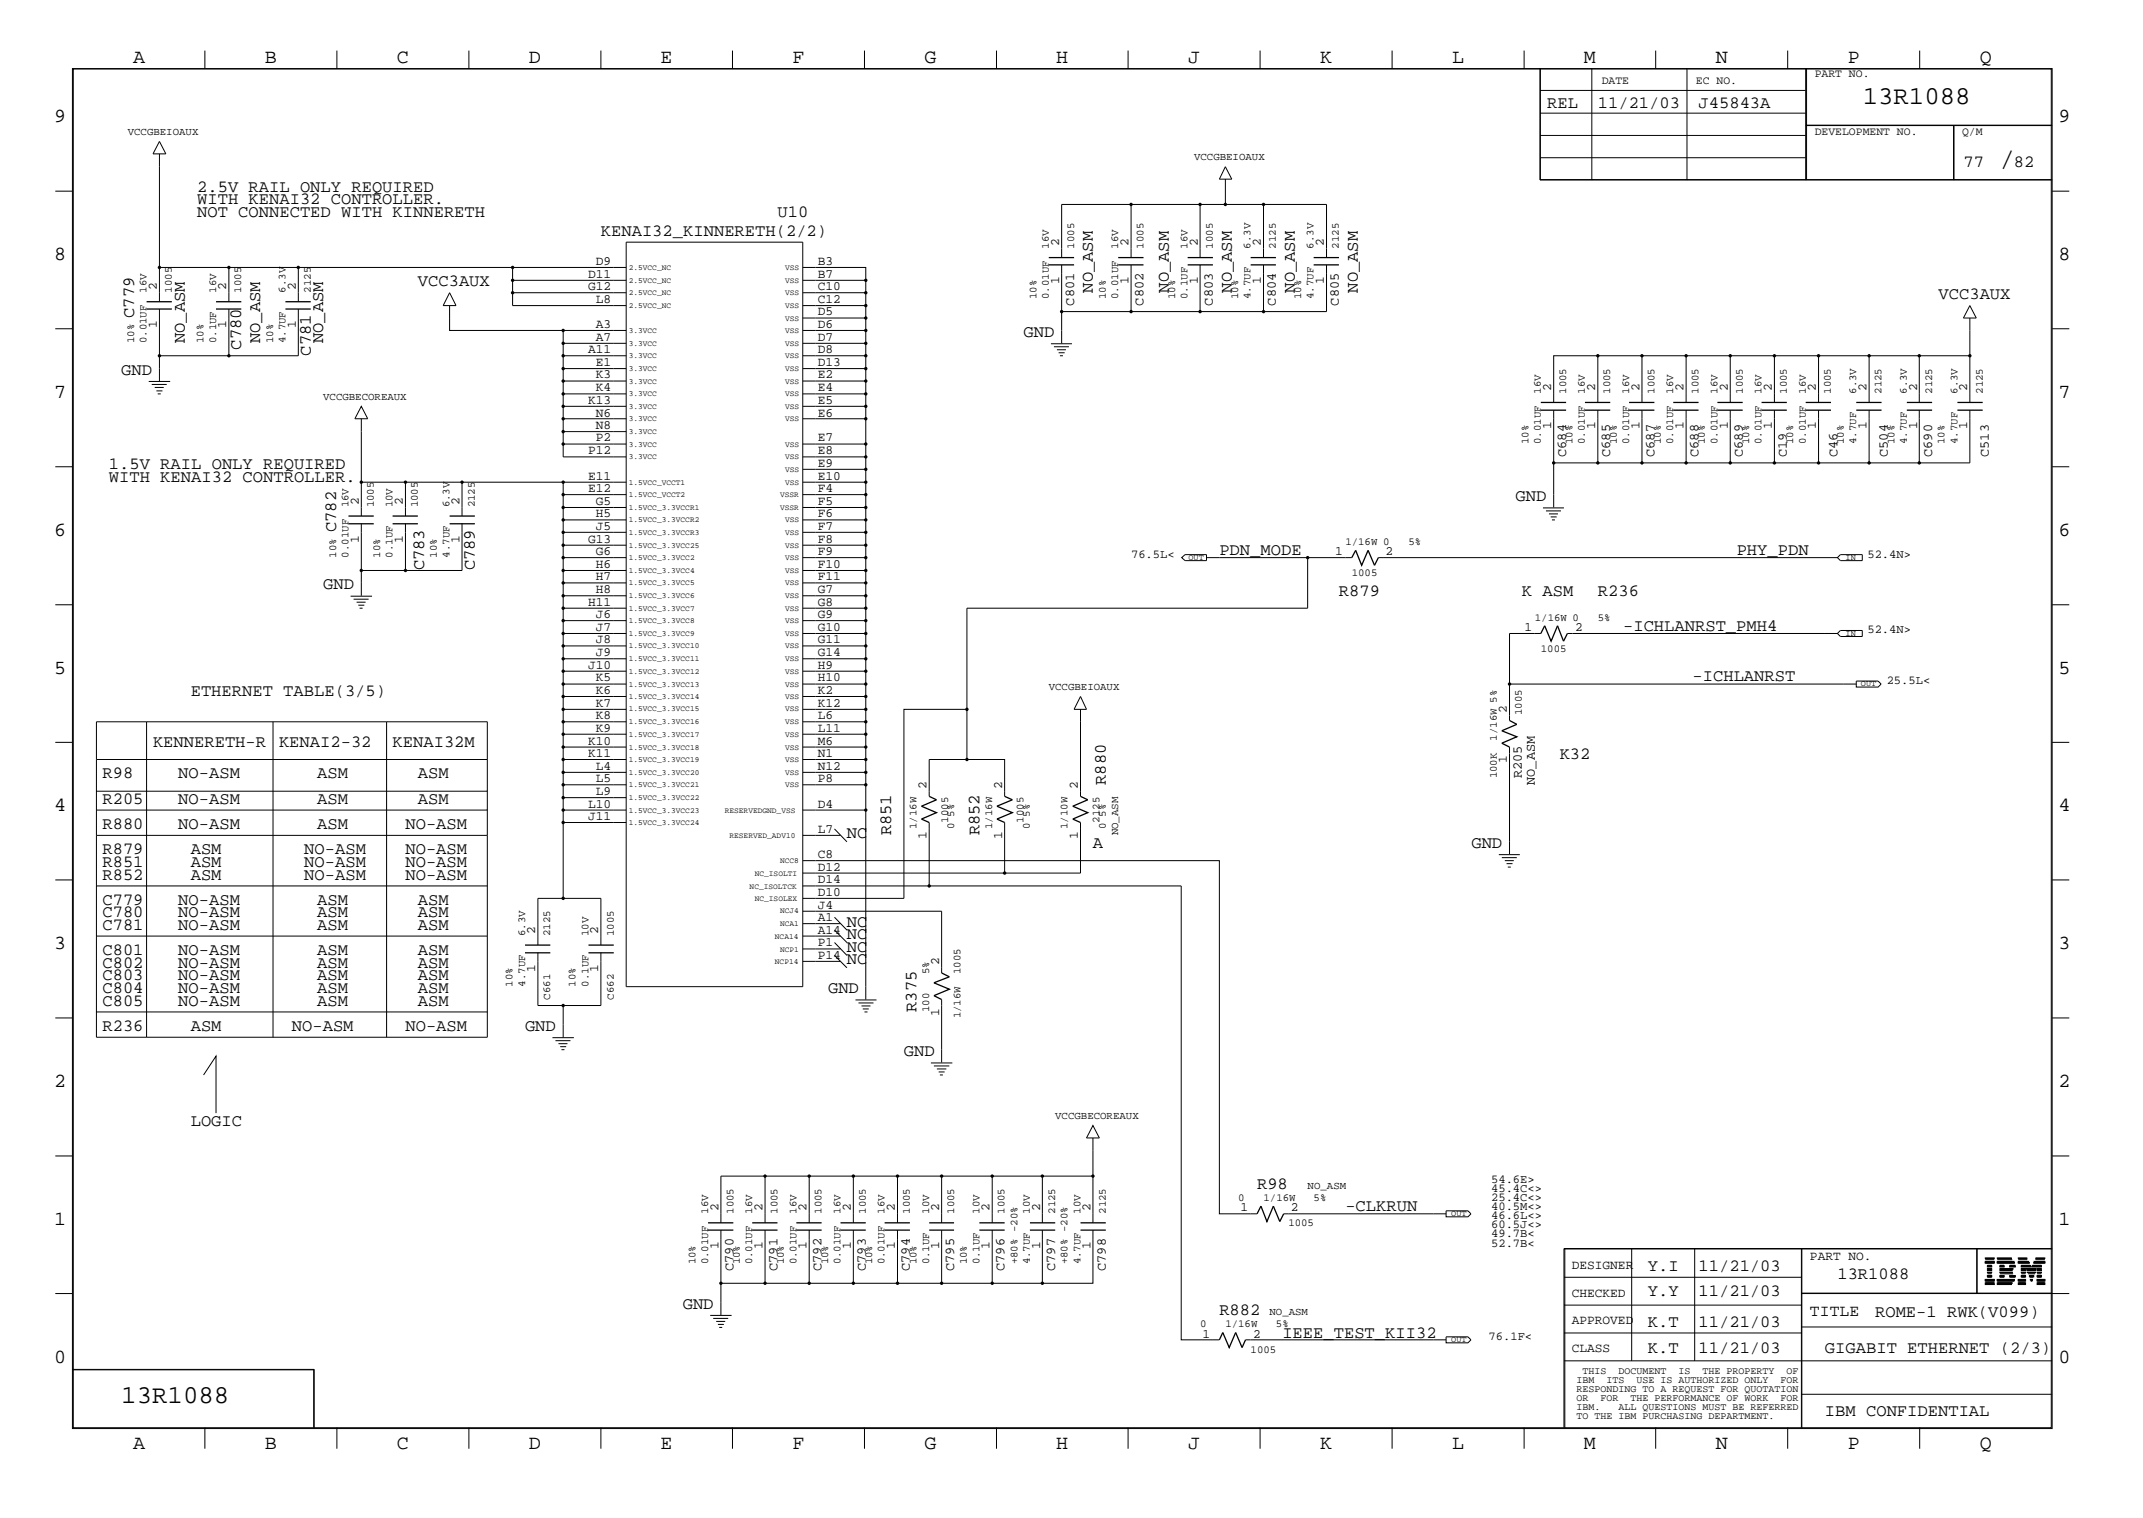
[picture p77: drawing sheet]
<svg xmlns="http://www.w3.org/2000/svg" width="423mm" height="300mm" viewBox="0 0 423 300" stroke-linecap="round" stroke-linejoin="round" font-family="sans-serif">
<defs><g id="words">
<text font-size="5.2" x="395" y="32.9">/</text>
<g font-size="5.1">
<text x="368" y="20.5">13R1088</text>
<text x="24" y="277.2">13R1088</text>
</g>
<g font-size="4">
<text x="26.3" y="12.5">A</text>
<text x="52.3" y="12.5">B</text>
<text x="78.4" y="12.5">C</text>
<text x="104.5" y="12.5">D</text>
<text x="130.5" y="12.5">E</text>
<text x="156.5" y="12.5">F</text>
<text x="182.6" y="12.5">G</text>
<text x="208.6" y="12.5">H</text>
<text x="234.7" y="12.5">J</text>
<text x="260.8" y="12.5">K</text>
<text x="286.9" y="12.5">L</text>
<text x="312.8" y="12.5">M</text>
<text x="338.9" y="12.5">N</text>
<text x="365" y="12.5">P</text>
<text x="391.1" y="12.5">Q</text>
<text x="10.7" y="24.1">9</text>
<text x="406.7" y="24.1">9</text>
<text x="10.7" y="51.4">8</text>
<text x="406.7" y="51.4">8</text>
<text x="10.7" y="78.6">7</text>
<text x="406.7" y="78.6">7</text>
<text x="10.7" y="105.8">6</text>
<text x="406.7" y="105.8">6</text>
<text x="10.7" y="133.1">5</text>
<text x="406.7" y="133.1">5</text>
<text x="10.7" y="160.2">4</text>
<text x="406.7" y="160.2">4</text>
<text x="10.7" y="187.5">3</text>
<text x="406.7" y="187.5">3</text>
<text x="10.7" y="214.6">2</text>
<text x="406.7" y="214.6">2</text>
<text x="10.7" y="241.9">1</text>
<text x="406.7" y="241.9">1</text>
<text x="10.7" y="269.2">0</text>
<text x="406.7" y="269.2">0</text>
<text x="26.3" y="286.2">A</text>
<text x="52.3" y="286.2">B</text>
<text x="78.4" y="286.2">C</text>
<text x="104.5" y="286.2">D</text>
<text x="130.5" y="286.2">E</text>
<text x="156.5" y="286.2">F</text>
<text x="182.6" y="286.2">G</text>
<text x="208.6" y="286.2">H</text>
<text x="234.7" y="286.2">J</text>
<text x="260.8" y="286.2">K</text>
<text x="286.9" y="286.2">L</text>
<text x="312.8" y="286.2">M</text>
<text x="338.9" y="286.2">N</text>
<text x="365" y="286.2">P</text>
<text x="391.1" y="286.2">Q</text>
</g>
<g font-size="3.4">
<text x="305.6" y="21.4">REL</text>
<text x="315.6" y="21.4">11/21/03</text>
<text x="335.5" y="21.4">J45843A</text>
<text x="387.9" y="32.9">77</text>
<text x="397.8" y="32.9">82</text>
<text x="38.9" y="40.4">WITH KENAI32 CONTROLLER.</text>
<text x="38.9" y="37.9">2.5V RAIL ONLY REQUIRED</text>
<text x="38.9" y="42.8">NOT CONNECTED WITH KINNERETH</text>
<text x="118.7" y="46.7">KENAI32_KINNERETH(2/2)</text>
<text x="153.6" y="42.8">U10</text>
<text x="82.5" y="56.6">VCC3AUX</text>
<text x="215.9" y="57.8" transform="rotate(-90 215.9 57.8)">NO_ASM</text>
<text x="230.9" y="57.8" transform="rotate(-90 230.9 57.8)">NO_ASM</text>
<text x="243.3" y="57.8" transform="rotate(-90 243.3 57.8)">NO_ASM</text>
<text x="255.8" y="57.8" transform="rotate(-90 255.8 57.8)">NO_ASM</text>
<text x="268.2" y="57.8" transform="rotate(-90 268.2 57.8)">NO_ASM</text>
<text x="382.9" y="59.1">VCC3AUX</text>
<text x="26.5" y="62.8" transform="rotate(-90 26.5 62.8)">C779</text>
<text x="36.5" y="67.8" transform="rotate(-90 36.5 67.8)">NO_ASM</text>
<text x="47.7" y="69.1" transform="rotate(-90 47.7 69.1)">C780</text>
<text x="51.4" y="67.8" transform="rotate(-90 51.4 67.8)">NO_ASM</text>
<text x="61.4" y="70.3" transform="rotate(-90 61.4 70.3)">C781</text>
<text x="63.8" y="67.8" transform="rotate(-90 63.8 67.8)">NO_ASM</text>
<text x="202.2" y="66.5">GND</text>
<text x="24" y="74">GND</text>
<text x="21.5" y="95.2">WITH KENAI32 CONTROLLER.</text>
<text x="21.5" y="92.7">1.5V RAIL ONLY REQUIRED</text>
<text x="299.4" y="99">GND</text>
<text x="66.4" y="105.2" transform="rotate(-90 66.4 105.2)">C782</text>
<text x="83.8" y="112.7" transform="rotate(-90 83.8 112.7)">C783</text>
<text x="93.8" y="112.7" transform="rotate(-90 93.8 112.7)">C789</text>
<text x="240.9" y="109.6">PDN_MODE</text>
<text x="343.1" y="109.6">PHY_PDN</text>
<text x="63.8" y="116.4">GND</text>
<text x="264.5" y="117.7">R879</text>
<text x="300.7" y="117.7">K ASM</text>
<text x="315.6" y="117.7">R236</text>
<text x="320.6" y="124.6">-ICHLANRST_PMH4</text>
<text x="37.7" y="137.6">ETHERNET TABLE(3/5)</text>
<text x="334.3" y="134.6">-ICHLANRST</text>
<text x="30.2" y="147.6">KENNERETH-R</text>
<text x="55.1" y="147.6">KENAI2-32</text>
<text x="77.6" y="147.6">KENAI32M</text>
<text x="20.2" y="153.8">R98</text>
<text x="35.2" y="153.8">NO-ASM</text>
<text x="62.7" y="153.8">ASM</text>
<text x="82.5" y="153.8">ASM</text>
<text x="218.4" y="155" transform="rotate(-90 218.4 155)">R880</text>
<text x="308.1" y="150">K32</text>
<text x="20.2" y="158.8">R205</text>
<text x="35.2" y="158.8">NO-ASM</text>
<text x="62.7" y="158.8">ASM</text>
<text x="82.5" y="158.8">ASM</text>
<text x="20.2" y="163.7">R880</text>
<text x="35.2" y="163.7">NO-ASM</text>
<text x="62.7" y="163.7">ASM</text>
<text x="80.1" y="163.7">NO-ASM</text>
<text x="167.3" y="165.6">NC</text>
<text x="176" y="165" transform="rotate(-90 176 165)">R851</text>
<text x="193.5" y="165" transform="rotate(-90 193.5 165)">R852</text>
<text x="215.9" y="167.5">A</text>
<text x="290.7" y="167.5">GND</text>
<text x="20.2" y="168.7">R879</text>
<text x="20.2" y="171.3">R851</text>
<text x="20.2" y="173.7">R852</text>
<text x="37.7" y="173.7">ASM</text>
<text x="37.7" y="171.3">ASM</text>
<text x="37.7" y="168.7">ASM</text>
<text x="60.1" y="173.7">NO-ASM</text>
<text x="60.1" y="171.3">NO-ASM</text>
<text x="60.1" y="168.7">NO-ASM</text>
<text x="80.1" y="173.7">NO-ASM</text>
<text x="80.1" y="171.3">NO-ASM</text>
<text x="80.1" y="168.7">NO-ASM</text>
<text x="20.2" y="178.7">C779</text>
<text x="35.2" y="178.7">NO-ASM</text>
<text x="62.7" y="178.7">ASM</text>
<text x="82.5" y="178.7">ASM</text>
<text x="20.2" y="181.2">C780</text>
<text x="20.2" y="183.7">C781</text>
<text x="35.2" y="183.7">NO-ASM</text>
<text x="35.2" y="181.2">NO-ASM</text>
<text x="62.7" y="183.7">ASM</text>
<text x="62.7" y="181.2">ASM</text>
<text x="82.5" y="183.7">ASM</text>
<text x="82.5" y="181.2">ASM</text>
<text x="167.3" y="185.5">NC</text>
<text x="167.3" y="183">NC</text>
<text x="20.2" y="188.7">C801</text>
<text x="20.2" y="191.2">C802</text>
<text x="35.2" y="188.7">NO-ASM</text>
<text x="35.2" y="191.2">NO-ASM</text>
<text x="62.7" y="191.2">ASM</text>
<text x="62.7" y="188.7">ASM</text>
<text x="82.5" y="191.2">ASM</text>
<text x="82.5" y="188.7">ASM</text>
<text x="167.3" y="190.5">NC</text>
<text x="167.3" y="188">NC</text>
<text x="20.2" y="196.2">C804</text>
<text x="20.2" y="193.6">C803</text>
<text x="35.2" y="196.2">NO-ASM</text>
<text x="35.2" y="193.6">NO-ASM</text>
<text x="62.7" y="196.2">ASM</text>
<text x="62.7" y="193.6">ASM</text>
<text x="82.5" y="193.6">ASM</text>
<text x="82.5" y="196.2">ASM</text>
<text x="163.6" y="196.2">GND</text>
<text x="20.2" y="203.6">R236</text>
<text x="20.2" y="198.6">C805</text>
<text x="35.2" y="198.6">NO-ASM</text>
<text x="37.7" y="203.6">ASM</text>
<text x="57.7" y="203.6">NO-ASM</text>
<text x="62.7" y="198.6">ASM</text>
<text x="80.1" y="203.6">NO-ASM</text>
<text x="82.5" y="198.6">ASM</text>
<text x="103.7" y="203.6">GND</text>
<text x="181" y="199.9" transform="rotate(-90 181 199.9)">R375</text>
<text x="178.6" y="208.6">GND</text>
<text x="37.7" y="222.3">LOGIC</text>
<text x="248.3" y="234.8">R98</text>
<text x="265.8" y="239.3">-CLKRUN</text>
<text x="325.5" y="251">Y.I</text>
<text x="335.5" y="251">11/21/03</text>
<text x="325.5" y="255.9">Y.Y</text>
<text x="335.5" y="255.9">11/21/03</text>
<text x="363" y="252.7">13R1088</text>
<text x="134.9" y="258.5">GND</text>
<text x="240.9" y="259.8">R882</text>
<text x="325.5" y="262.2">K.T</text>
<text x="335.5" y="262.2">11/21/03</text>
<text x="370.4" y="260.2">ROME-1 RWK(V099)</text>
<text x="253.3" y="264.2">IEEE_TEST_KII32</text>
<text x="325.5" y="267.2">K.T</text>
<text x="335.5" y="267.2">11/21/03</text>
<text x="360.5" y="267.2">GIGABIT ETHERNET (2/3)</text>
<text x="360.5" y="279.7">IBM CONFIDENTIAL</text>
</g>
<text font-size="3.2" x="357.5" y="260">TITLE</text>
<g font-size="2.7">
<text x="212.2" y="60.4" transform="rotate(-90 212.2 60.4)">C801</text>
<text x="225.9" y="60.4" transform="rotate(-90 225.9 60.4)">C802</text>
<text x="239.6" y="60.4" transform="rotate(-90 239.6 60.4)">C803</text>
<text x="252.1" y="60.4" transform="rotate(-90 252.1 60.4)">C804</text>
<text x="264.5" y="60.4" transform="rotate(-90 264.5 60.4)">C805</text>
<text x="309.4" y="90.3" transform="rotate(-90 309.4 90.3)">C684</text>
<text x="318.1" y="90.3" transform="rotate(-90 318.1 90.3)">C685</text>
<text x="326.8" y="90.3" transform="rotate(-90 326.8 90.3)">C687</text>
<text x="335.5" y="90.3" transform="rotate(-90 335.5 90.3)">C688</text>
<text x="344.3" y="90.3" transform="rotate(-90 344.3 90.3)">C689</text>
<text x="353" y="90.3" transform="rotate(-90 353 90.3)">C19</text>
<text x="363" y="90.3" transform="rotate(-90 363 90.3)">C46</text>
<text x="373" y="90.3" transform="rotate(-90 373 90.3)">C504</text>
<text x="381.7" y="90.3" transform="rotate(-90 381.7 90.3)">C690</text>
<text x="392.9" y="90.3" transform="rotate(-90 392.9 90.3)">C513</text>
<text x="300.7" y="153.8" transform="rotate(-90 300.7 153.8)">R205</text>
<text x="303.2" y="155" transform="rotate(-90 303.2 155)">NO_ASM</text>
<text x="144.9" y="251" transform="rotate(-90 144.9 251)">C790</text>
<text x="153.6" y="251" transform="rotate(-90 153.6 251)">C791</text>
<text x="162.3" y="251" transform="rotate(-90 162.3 251)">C792</text>
<text x="171" y="251" transform="rotate(-90 171 251)">C793</text>
<text x="179.7" y="251" transform="rotate(-90 179.7 251)">C794</text>
<text x="188.5" y="251" transform="rotate(-90 188.5 251)">C795</text>
<text x="198.5" y="251" transform="rotate(-90 198.5 251)">C796</text>
<text x="208.4" y="251" transform="rotate(-90 208.4 251)">C797</text>
<text x="218.4" y="251" transform="rotate(-90 218.4 251)">C798</text>
</g>
<g font-size="2.5">
<text x="117.7" y="52.3">D9</text>
<text x="161.5" y="52.3">B3</text>
<text x="209.2" y="48.6" transform="rotate(-90 209.2 48.6)">2</text>
<text x="222.9" y="48.6" transform="rotate(-90 222.9 48.6)">2</text>
<text x="236.6" y="48.6" transform="rotate(-90 236.6 48.6)">2</text>
<text x="249.1" y="48.6" transform="rotate(-90 249.1 48.6)">2</text>
<text x="261.5" y="48.6" transform="rotate(-90 261.5 48.6)">2</text>
<text x="31" y="57.3" transform="rotate(-90 31 57.3)">2</text>
<text x="44.7" y="57.3" transform="rotate(-90 44.7 57.3)">2</text>
<text x="58.4" y="57.3" transform="rotate(-90 58.4 57.3)">2</text>
<text x="116.2" y="54.9">D11</text>
<text x="116.2" y="57.3">G12</text>
<text x="117.7" y="59.9">L8</text>
<text x="161.5" y="59.9">C12</text>
<text x="161.5" y="54.9">B7</text>
<text x="161.5" y="57.3">C10</text>
<text x="209.2" y="56.1" transform="rotate(-90 209.2 56.1)">1</text>
<text x="222.9" y="56.1" transform="rotate(-90 222.9 56.1)">1</text>
<text x="236.6" y="56.1" transform="rotate(-90 236.6 56.1)">1</text>
<text x="249.1" y="56.1" transform="rotate(-90 249.1 56.1)">1</text>
<text x="261.5" y="56.1" transform="rotate(-90 261.5 56.1)">1</text>
<text x="31" y="64.9" transform="rotate(-90 31 64.9)">1</text>
<text x="44.7" y="64.9" transform="rotate(-90 44.7 64.9)">1</text>
<text x="58.4" y="64.9" transform="rotate(-90 58.4 64.9)">1</text>
<text x="117.7" y="64.9">A3</text>
<text x="161.5" y="62.3">D5</text>
<text x="161.5" y="64.9">D6</text>
<text x="116.2" y="69.8">A11</text>
<text x="117.7" y="67.3">A7</text>
<text x="161.5" y="67.3">D7</text>
<text x="161.5" y="69.8">D8</text>
<text x="117.7" y="74.8">K3</text>
<text x="117.7" y="77.3">K4</text>
<text x="117.7" y="72.3">E1</text>
<text x="161.5" y="74.8">E2</text>
<text x="161.5" y="77.3">E4</text>
<text x="161.5" y="72.3">D13</text>
<text x="306.4" y="77.3" transform="rotate(-90 306.4 77.3)">2</text>
<text x="315.1" y="77.3" transform="rotate(-90 315.1 77.3)">2</text>
<text x="323.8" y="77.3" transform="rotate(-90 323.8 77.3)">2</text>
<text x="332.6" y="77.3" transform="rotate(-90 332.6 77.3)">2</text>
<text x="341.3" y="77.3" transform="rotate(-90 341.3 77.3)">2</text>
<text x="350" y="77.3" transform="rotate(-90 350 77.3)">2</text>
<text x="358.7" y="77.3" transform="rotate(-90 358.7 77.3)">2</text>
<text x="368.7" y="77.3" transform="rotate(-90 368.7 77.3)">2</text>
<text x="378.7" y="77.3" transform="rotate(-90 378.7 77.3)">2</text>
<text x="388.6" y="77.3" transform="rotate(-90 388.6 77.3)">2</text>
<text x="116.2" y="79.8">K13</text>
<text x="117.7" y="82.3">N6</text>
<text x="161.5" y="82.3">E6</text>
<text x="161.5" y="79.8">E5</text>
<text x="116.2" y="89.7">P12</text>
<text x="117.7" y="87.2">P2</text>
<text x="117.7" y="84.8">N8</text>
<text x="161.5" y="87.2">E7</text>
<text x="161.5" y="89.7">E8</text>
<text x="306.4" y="84.8" transform="rotate(-90 306.4 84.8)">1</text>
<text x="315.1" y="84.8" transform="rotate(-90 315.1 84.8)">1</text>
<text x="323.8" y="84.8" transform="rotate(-90 323.8 84.8)">1</text>
<text x="332.6" y="84.8" transform="rotate(-90 332.6 84.8)">1</text>
<text x="341.3" y="84.8" transform="rotate(-90 341.3 84.8)">1</text>
<text x="350" y="84.8" transform="rotate(-90 350 84.8)">1</text>
<text x="358.7" y="84.8" transform="rotate(-90 358.7 84.8)">1</text>
<text x="368.7" y="84.8" transform="rotate(-90 368.7 84.8)">1</text>
<text x="378.7" y="84.8" transform="rotate(-90 378.7 84.8)">1</text>
<text x="388.6" y="84.8" transform="rotate(-90 388.6 84.8)">1</text>
<text x="116.2" y="94.7">E11</text>
<text x="161.5" y="92.2">E9</text>
<text x="161.5" y="94.7">E10</text>
<text x="70.9" y="99.7" transform="rotate(-90 70.9 99.7)">2</text>
<text x="79.6" y="99.7" transform="rotate(-90 79.6 99.7)">2</text>
<text x="90.8" y="99.7" transform="rotate(-90 90.8 99.7)">2</text>
<text x="116.2" y="97.2">E12</text>
<text x="117.7" y="99.7">G5</text>
<text x="161.5" y="97.2">F4</text>
<text x="161.5" y="99.7">F5</text>
<text x="70.9" y="107.2" transform="rotate(-90 70.9 107.2)">1</text>
<text x="79.6" y="107.2" transform="rotate(-90 79.6 107.2)">1</text>
<text x="90.8" y="107.2" transform="rotate(-90 90.8 107.2)">1</text>
<text x="116.2" y="107.2">G13</text>
<text x="117.7" y="104.7">J5</text>
<text x="117.7" y="102.2">H5</text>
<text x="161.5" y="104.7">F7</text>
<text x="161.5" y="102.2">F6</text>
<text x="161.5" y="107.2">F8</text>
<text x="117.7" y="112.2">H6</text>
<text x="117.7" y="109.6">G6</text>
<text x="161.5" y="109.6">F9</text>
<text x="161.5" y="112.2">F10</text>
<text x="263.7" y="109.6">1</text>
<text x="273.7" y="109.6">2</text>
<text x="116.2" y="119.6">H11</text>
<text x="117.7" y="114.6">H7</text>
<text x="117.7" y="117.2">H8</text>
<text x="161.5" y="114.6">F11</text>
<text x="161.5" y="117.2">G7</text>
<text x="161.5" y="119.6">G8</text>
<text x="117.7" y="122.2">J6</text>
<text x="117.7" y="124.6">J7</text>
<text x="161.5" y="122.2">G9</text>
<text x="161.5" y="124.6">G10</text>
<text x="301.2" y="124.6">1</text>
<text x="311.1" y="124.6">2</text>
<text x="117.7" y="127.1">J8</text>
<text x="117.7" y="129.6">J9</text>
<text x="161.5" y="127.1">G11</text>
<text x="161.5" y="129.6">G14</text>
<text x="116.2" y="132.1">J10</text>
<text x="117.7" y="134.6">K5</text>
<text x="117.7" y="137.1">K6</text>
<text x="161.5" y="137.1">K2</text>
<text x="161.5" y="132.1">H9</text>
<text x="161.5" y="134.6">H10</text>
<text x="117.7" y="142.1">K8</text>
<text x="117.7" y="139.6">K7</text>
<text x="161.5" y="142.1">L6</text>
<text x="161.5" y="139.6">K12</text>
<text x="297.7" y="140.8" transform="rotate(-90 297.7 140.8)">2</text>
<text x="116.2" y="147.1">K10</text>
<text x="116.2" y="149.5">K11</text>
<text x="117.7" y="144.6">K9</text>
<text x="161.5" y="149.5">N1</text>
<text x="161.5" y="147.1">M6</text>
<text x="161.5" y="144.6">L11</text>
<text x="117.7" y="152.1">L4</text>
<text x="117.7" y="154.5">L5</text>
<text x="161.5" y="154.5">P8</text>
<text x="161.5" y="152.1">N12</text>
<text x="183" y="155.8" transform="rotate(-90 183 155.8)">2</text>
<text x="198" y="155.8" transform="rotate(-90 198 155.8)">2</text>
<text x="212.9" y="155.8" transform="rotate(-90 212.9 155.8)">2</text>
<text x="297.7" y="150.8" transform="rotate(-90 297.7 150.8)">1</text>
<text x="116.2" y="159.5">L10</text>
<text x="117.7" y="157.1">L9</text>
<text x="161.5" y="159.5">D4</text>
<text x="116.2" y="162.1">J11</text>
<text x="161.5" y="164.5">L7</text>
<text x="183" y="165.8" transform="rotate(-90 183 165.8)">1</text>
<text x="198" y="165.8" transform="rotate(-90 198 165.8)">1</text>
<text x="212.9" y="165.8" transform="rotate(-90 212.9 165.8)">1</text>
<text x="161.5" y="169.5">C8</text>
<text x="161.5" y="172">D12</text>
<text x="161.5" y="179.5">J4</text>
<text x="161.5" y="174.5">D14</text>
<text x="161.5" y="177">D10</text>
<text x="105.7" y="184.5" transform="rotate(-90 105.7 184.5)">2</text>
<text x="118.2" y="184.5" transform="rotate(-90 118.2 184.5)">2</text>
<text x="161.5" y="184.5">A14</text>
<text x="161.5" y="181.9">A1</text>
<text x="105.7" y="191.9" transform="rotate(-90 105.7 191.9)">1</text>
<text x="118.2" y="191.9" transform="rotate(-90 118.2 191.9)">1</text>
<text x="161.5" y="186.9">P1</text>
<text x="161.5" y="189.4">P14</text>
<text x="185.5" y="190.7" transform="rotate(-90 185.5 190.7)">2</text>
<text x="185.5" y="200.7" transform="rotate(-90 185.5 200.7)">1</text>
<text x="141.9" y="239.3" transform="rotate(-90 141.9 239.3)">2</text>
<text x="150.6" y="239.3" transform="rotate(-90 150.6 239.3)">2</text>
<text x="159.3" y="239.3" transform="rotate(-90 159.3 239.3)">2</text>
<text x="168.1" y="239.3" transform="rotate(-90 168.1 239.3)">2</text>
<text x="176.8" y="239.3" transform="rotate(-90 176.8 239.3)">2</text>
<text x="185.5" y="239.3" transform="rotate(-90 185.5 239.3)">2</text>
<text x="195.5" y="239.3" transform="rotate(-90 195.5 239.3)">2</text>
<text x="205.5" y="239.3" transform="rotate(-90 205.5 239.3)">2</text>
<text x="215.4" y="239.3" transform="rotate(-90 215.4 239.3)">2</text>
<text x="245" y="239.3">1</text>
<text x="255" y="239.3">2</text>
<text x="141.9" y="246.8" transform="rotate(-90 141.9 246.8)">1</text>
<text x="150.6" y="246.8" transform="rotate(-90 150.6 246.8)">1</text>
<text x="159.3" y="246.8" transform="rotate(-90 159.3 246.8)">1</text>
<text x="168.1" y="246.8" transform="rotate(-90 168.1 246.8)">1</text>
<text x="176.8" y="246.8" transform="rotate(-90 176.8 246.8)">1</text>
<text x="185.5" y="246.8" transform="rotate(-90 185.5 246.8)">1</text>
<text x="195.5" y="246.8" transform="rotate(-90 195.5 246.8)">1</text>
<text x="205.5" y="246.8" transform="rotate(-90 205.5 246.8)">1</text>
<text x="215.4" y="246.8" transform="rotate(-90 215.4 246.8)">1</text>
<text x="310.5" y="250.6">DESIGNER</text>
<text x="357.5" y="248.8">PART NO.</text>
<text x="310.5" y="256.1">CHECKED</text>
<text x="310.5" y="261.5">APPROVED</text>
<text x="237.6" y="264.2">1</text>
<text x="247.6" y="264.2">2</text>
<text x="310.5" y="267">CLASS</text>
</g>
<g font-size="2.4">
<text x="223.4" y="110.2">76.5L&lt;</text>
<text x="368.9" y="110.2">52.4N&gt;</text>
<text x="368.9" y="125.1">52.4N&gt;</text>
<text x="372.7" y="135.1">25.5L&lt;</text>
<text x="294.6" y="233.7">54.6E&gt;</text>
<text x="294.6" y="235.5">45.4C&lt;&gt;</text>
<text x="294.6" y="239.1">40.5M&lt;&gt;</text>
<text x="294.6" y="237.3">25.4C&lt;&gt;</text>
<text x="294.6" y="244.4">49.7B&lt;</text>
<text x="294.6" y="242.7">60.5J&lt;&gt;</text>
<text x="294.6" y="240.9">46.6L&lt;&gt;</text>
<text x="294.6" y="246.3">52.7B&lt;</text>
<text x="294" y="264.7">76.1F&lt;</text>
</g>
<g font-size="2.3">
<text x="316.4" y="16.7">DATE</text>
<text x="335" y="16.7">EC NO.</text>
<text x="358.5" y="15.2">PART NO.</text>
<text x="358.5" y="26.6">DEVELOPMENT NO.</text>
<text x="387.6" y="26.6">Q/M</text>
</g>
<g font-size="2.1">
<text x="25.2" y="26.7">VCCGBEIOAUX</text>
<text x="235.9" y="31.7">VCCGBEIOAUX</text>
<text x="207.2" y="49.1" transform="rotate(-90 207.2 49.1)">16V</text>
<text x="212.2" y="49.1" transform="rotate(-90 212.2 49.1)">1005</text>
<text x="220.9" y="49.1" transform="rotate(-90 220.9 49.1)">16V</text>
<text x="225.9" y="49.1" transform="rotate(-90 225.9 49.1)">1005</text>
<text x="234.6" y="49.1" transform="rotate(-90 234.6 49.1)">16V</text>
<text x="239.6" y="49.1" transform="rotate(-90 239.6 49.1)">1005</text>
<text x="247.1" y="49.1" transform="rotate(-90 247.1 49.1)">6.3V</text>
<text x="252.1" y="49.1" transform="rotate(-90 252.1 49.1)">2125</text>
<text x="259.5" y="49.1" transform="rotate(-90 259.5 49.1)">6.3V</text>
<text x="264.5" y="49.1" transform="rotate(-90 264.5 49.1)">2125</text>
<text x="29" y="57.8" transform="rotate(-90 29 57.8)">16V</text>
<text x="34" y="57.8" transform="rotate(-90 34 57.8)">1005</text>
<text x="42.7" y="57.8" transform="rotate(-90 42.7 57.8)">16V</text>
<text x="47.7" y="57.8" transform="rotate(-90 47.7 57.8)">1005</text>
<text x="56.4" y="57.8" transform="rotate(-90 56.4 57.8)">6.3V</text>
<text x="61.4" y="57.8" transform="rotate(-90 61.4 57.8)">2125</text>
<text x="204.7" y="59.1" transform="rotate(-90 204.7 59.1)">10%</text>
<text x="207.2" y="59.1" transform="rotate(-90 207.2 59.1)">0.01UF</text>
<text x="218.4" y="59.1" transform="rotate(-90 218.4 59.1)">10%</text>
<text x="220.9" y="59.1" transform="rotate(-90 220.9 59.1)">0.01UF</text>
<text x="232.2" y="59.1" transform="rotate(-90 232.2 59.1)">10%</text>
<text x="234.6" y="59.1" transform="rotate(-90 234.6 59.1)">0.1UF</text>
<text x="244.6" y="59.1" transform="rotate(-90 244.6 59.1)">10%</text>
<text x="247.1" y="59.1" transform="rotate(-90 247.1 59.1)">4.7UF</text>
<text x="257" y="59.1" transform="rotate(-90 257 59.1)">10%</text>
<text x="259.5" y="59.1" transform="rotate(-90 259.5 59.1)">4.7UF</text>
<text x="26.5" y="67.8" transform="rotate(-90 26.5 67.8)">10%</text>
<text x="29" y="67.8" transform="rotate(-90 29 67.8)">0.01UF</text>
<text x="40.2" y="67.8" transform="rotate(-90 40.2 67.8)">10%</text>
<text x="42.7" y="67.8" transform="rotate(-90 42.7 67.8)">0.1UF</text>
<text x="53.9" y="67.8" transform="rotate(-90 53.9 67.8)">10%</text>
<text x="56.4" y="67.8" transform="rotate(-90 56.4 67.8)">4.7UF</text>
<text x="304.4" y="77.8" transform="rotate(-90 304.4 77.8)">16V</text>
<text x="309.4" y="77.8" transform="rotate(-90 309.4 77.8)">1005</text>
<text x="313.1" y="77.8" transform="rotate(-90 313.1 77.8)">16V</text>
<text x="318.1" y="77.8" transform="rotate(-90 318.1 77.8)">1005</text>
<text x="321.8" y="77.8" transform="rotate(-90 321.8 77.8)">16V</text>
<text x="326.8" y="77.8" transform="rotate(-90 326.8 77.8)">1005</text>
<text x="330.5" y="77.8" transform="rotate(-90 330.5 77.8)">16V</text>
<text x="335.5" y="77.8" transform="rotate(-90 335.5 77.8)">1005</text>
<text x="339.3" y="77.8" transform="rotate(-90 339.3 77.8)">16V</text>
<text x="344.3" y="77.8" transform="rotate(-90 344.3 77.8)">1005</text>
<text x="348" y="77.8" transform="rotate(-90 348 77.8)">16V</text>
<text x="353" y="77.8" transform="rotate(-90 353 77.8)">1005</text>
<text x="356.7" y="77.8" transform="rotate(-90 356.7 77.8)">16V</text>
<text x="361.7" y="77.8" transform="rotate(-90 361.7 77.8)">1005</text>
<text x="366.7" y="77.8" transform="rotate(-90 366.7 77.8)">6.3V</text>
<text x="371.7" y="77.8" transform="rotate(-90 371.7 77.8)">2125</text>
<text x="376.7" y="77.8" transform="rotate(-90 376.7 77.8)">6.3V</text>
<text x="381.7" y="77.8" transform="rotate(-90 381.7 77.8)">2125</text>
<text x="386.7" y="77.8" transform="rotate(-90 386.7 77.8)">6.3V</text>
<text x="391.7" y="77.8" transform="rotate(-90 391.7 77.8)">2125</text>
<text x="63.8" y="79">VCCGBECOREAUX</text>
<text x="301.9" y="87.7" transform="rotate(-90 301.9 87.7)">10%</text>
<text x="304.4" y="87.7" transform="rotate(-90 304.4 87.7)">0.01UF</text>
<text x="310.6" y="87.7" transform="rotate(-90 310.6 87.7)">10%</text>
<text x="313.1" y="87.7" transform="rotate(-90 313.1 87.7)">0.01UF</text>
<text x="319.4" y="87.7" transform="rotate(-90 319.4 87.7)">10%</text>
<text x="321.8" y="87.7" transform="rotate(-90 321.8 87.7)">0.01UF</text>
<text x="328.1" y="87.7" transform="rotate(-90 328.1 87.7)">10%</text>
<text x="330.5" y="87.7" transform="rotate(-90 330.5 87.7)">0.01UF</text>
<text x="336.8" y="87.7" transform="rotate(-90 336.8 87.7)">10%</text>
<text x="339.3" y="87.7" transform="rotate(-90 339.3 87.7)">0.01UF</text>
<text x="345.5" y="87.7" transform="rotate(-90 345.5 87.7)">10%</text>
<text x="348" y="87.7" transform="rotate(-90 348 87.7)">0.01UF</text>
<text x="354.2" y="87.7" transform="rotate(-90 354.2 87.7)">10%</text>
<text x="356.7" y="87.7" transform="rotate(-90 356.7 87.7)">0.01UF</text>
<text x="364.2" y="87.7" transform="rotate(-90 364.2 87.7)">10%</text>
<text x="366.7" y="87.7" transform="rotate(-90 366.7 87.7)">4.7UF</text>
<text x="374.2" y="87.7" transform="rotate(-90 374.2 87.7)">10%</text>
<text x="376.7" y="87.7" transform="rotate(-90 376.7 87.7)">4.7UF</text>
<text x="384.1" y="87.7" transform="rotate(-90 384.1 87.7)">10%</text>
<text x="386.7" y="87.7" transform="rotate(-90 386.7 87.7)">4.7UF</text>
<text x="68.8" y="100.2" transform="rotate(-90 68.8 100.2)">16V</text>
<text x="73.8" y="100.2" transform="rotate(-90 73.8 100.2)">1005</text>
<text x="77.6" y="100.2" transform="rotate(-90 77.6 100.2)">10V</text>
<text x="82.6" y="100.2" transform="rotate(-90 82.6 100.2)">1005</text>
<text x="88.8" y="100.2" transform="rotate(-90 88.8 100.2)">6.3V</text>
<text x="93.8" y="100.2" transform="rotate(-90 93.8 100.2)">2125</text>
<text x="265.8" y="107.7">1/16W 0</text>
<text x="278.2" y="107.7">5%</text>
<text x="66.4" y="110.2" transform="rotate(-90 66.4 110.2)">10%</text>
<text x="68.8" y="110.2" transform="rotate(-90 68.8 110.2)">0.01UF</text>
<text x="75.1" y="110.2" transform="rotate(-90 75.1 110.2)">10%</text>
<text x="77.6" y="110.2" transform="rotate(-90 77.6 110.2)">0.1UF</text>
<text x="86.3" y="110.2" transform="rotate(-90 86.3 110.2)">10%</text>
<text x="88.8" y="110.2" transform="rotate(-90 88.8 110.2)">4.7UF</text>
<text x="267" y="113.9">1005</text>
<text x="303.2" y="122.6">1/16W 0</text>
<text x="315.6" y="122.6">5%</text>
<text x="304.4" y="128.9">1005</text>
<text x="207.2" y="136.3">VCCGBEIOAUX</text>
<text x="300.7" y="141.3" transform="rotate(-90 300.7 141.3)">1005</text>
<text x="295.7" y="146.3" transform="rotate(-90 295.7 146.3)">1/16W 5%</text>
<text x="295.7" y="153.8" transform="rotate(-90 295.7 153.8)">100K</text>
<text x="188.5" y="161.3" transform="rotate(-90 188.5 161.3)">5%</text>
<text x="203.5" y="161.3" transform="rotate(-90 203.5 161.3)">5%</text>
<text x="218.4" y="161.3" transform="rotate(-90 218.4 161.3)">5%</text>
<text x="181" y="163.7" transform="rotate(-90 181 163.7)">1/16W</text>
<text x="187.3" y="162.5" transform="rotate(-90 187.3 162.5)">1005</text>
<text x="188.5" y="163.7" transform="rotate(-90 188.5 163.7)">0</text>
<text x="196" y="163.7" transform="rotate(-90 196 163.7)">1/16W</text>
<text x="202.2" y="162.5" transform="rotate(-90 202.2 162.5)">1005</text>
<text x="203.5" y="163.7" transform="rotate(-90 203.5 163.7)">0</text>
<text x="210.9" y="163.7" transform="rotate(-90 210.9 163.7)">1/10W</text>
<text x="217.2" y="162.5" transform="rotate(-90 217.2 162.5)">2125</text>
<text x="218.4" y="163.7" transform="rotate(-90 218.4 163.7)">0</text>
<text x="220.9" y="165" transform="rotate(-90 220.9 165)">NO_ASM</text>
<text x="103.7" y="184.9" transform="rotate(-90 103.7 184.9)">6.3V</text>
<text x="108.7" y="184.9" transform="rotate(-90 108.7 184.9)">2125</text>
<text x="116.2" y="184.9" transform="rotate(-90 116.2 184.9)">10V</text>
<text x="121.2" y="184.9" transform="rotate(-90 121.2 184.9)">1005</text>
<text x="101.3" y="194.9" transform="rotate(-90 101.3 194.9)">10%</text>
<text x="103.7" y="194.9" transform="rotate(-90 103.7 194.9)">4.7UF</text>
<text x="108.7" y="197.4" transform="rotate(-90 108.7 197.4)">C661</text>
<text x="113.7" y="194.9" transform="rotate(-90 113.7 194.9)">10%</text>
<text x="116.2" y="194.9" transform="rotate(-90 116.2 194.9)">0.1UF</text>
<text x="121.2" y="197.4" transform="rotate(-90 121.2 197.4)">C662</text>
<text x="183.6" y="192.4" transform="rotate(-90 183.6 192.4)">5%</text>
<text x="189.7" y="192.4" transform="rotate(-90 189.7 192.4)">1005</text>
<text x="183.6" y="199.9" transform="rotate(-90 183.6 199.9)">100</text>
<text x="189.7" y="201.2" transform="rotate(-90 189.7 201.2)">1/16W</text>
<text x="208.4" y="221.1">VCCGBECOREAUX</text>
<text x="139.9" y="239.8" transform="rotate(-90 139.9 239.8)">16V</text>
<text x="144.9" y="239.8" transform="rotate(-90 144.9 239.8)">1005</text>
<text x="148.6" y="239.8" transform="rotate(-90 148.6 239.8)">16V</text>
<text x="153.6" y="239.8" transform="rotate(-90 153.6 239.8)">1005</text>
<text x="157.3" y="239.8" transform="rotate(-90 157.3 239.8)">16V</text>
<text x="162.3" y="239.8" transform="rotate(-90 162.3 239.8)">1005</text>
<text x="166" y="239.8" transform="rotate(-90 166 239.8)">16V</text>
<text x="171" y="239.8" transform="rotate(-90 171 239.8)">1005</text>
<text x="174.8" y="239.8" transform="rotate(-90 174.8 239.8)">16V</text>
<text x="179.7" y="239.8" transform="rotate(-90 179.7 239.8)">1005</text>
<text x="183.6" y="239.8" transform="rotate(-90 183.6 239.8)">10V</text>
<text x="188.5" y="239.8" transform="rotate(-90 188.5 239.8)">1005</text>
<text x="193.5" y="239.8" transform="rotate(-90 193.5 239.8)">10V</text>
<text x="198.5" y="239.8" transform="rotate(-90 198.5 239.8)">1005</text>
<text x="203.5" y="239.8" transform="rotate(-90 203.5 239.8)">10V</text>
<text x="208.4" y="239.8" transform="rotate(-90 208.4 239.8)">2125</text>
<text x="213.4" y="239.8" transform="rotate(-90 213.4 239.8)">10V</text>
<text x="218.4" y="239.8" transform="rotate(-90 218.4 239.8)">2125</text>
<text x="244.6" y="237.3">0</text>
<text x="249.6" y="237.3">1/16W</text>
<text x="258.3" y="234.8">NO_ASM</text>
<text x="259.5" y="237.3">5%</text>
<text x="254.5" y="242.2">1005</text>
<text x="137.4" y="249.8" transform="rotate(-90 137.4 249.8)">10%</text>
<text x="139.9" y="249.8" transform="rotate(-90 139.9 249.8)">0.01UF</text>
<text x="146.1" y="249.8" transform="rotate(-90 146.1 249.8)">10%</text>
<text x="148.6" y="249.8" transform="rotate(-90 148.6 249.8)">0.01UF</text>
<text x="154.9" y="249.8" transform="rotate(-90 154.9 249.8)">10%</text>
<text x="157.3" y="249.8" transform="rotate(-90 157.3 249.8)">0.01UF</text>
<text x="163.6" y="249.8" transform="rotate(-90 163.6 249.8)">10%</text>
<text x="166" y="249.8" transform="rotate(-90 166 249.8)">0.01UF</text>
<text x="172.3" y="249.8" transform="rotate(-90 172.3 249.8)">10%</text>
<text x="174.8" y="249.8" transform="rotate(-90 174.8 249.8)">0.01UF</text>
<text x="181" y="249.8" transform="rotate(-90 181 249.8)">10%</text>
<text x="183.6" y="249.8" transform="rotate(-90 183.6 249.8)">0.1UF</text>
<text x="191" y="249.8" transform="rotate(-90 191 249.8)">10%</text>
<text x="193.5" y="249.8" transform="rotate(-90 193.5 249.8)">0.1UF</text>
<text x="201" y="249.8" transform="rotate(-90 201 249.8)">+80% -20%</text>
<text x="203.5" y="249.8" transform="rotate(-90 203.5 249.8)">4.7UF</text>
<text x="210.9" y="249.8" transform="rotate(-90 210.9 249.8)">+80% -20%</text>
<text x="213.4" y="249.8" transform="rotate(-90 213.4 249.8)">4.7UF</text>
<text x="237.1" y="262.2">0</text>
<text x="242.1" y="262.2">1/16W</text>
<text x="250.8" y="259.8">NO_ASM</text>
<text x="252.1" y="262.2">5%</text>
<text x="247.1" y="267.2">1005</text>
</g>
<g font-size="2">
<text x="311.4" y="273.2">IBM</text>
<text x="311.4" y="275">RESPONDING TO A REQUEST FOR QUOTATION</text>
<text x="312.6" y="271.4">THIS</text>
<text x="317.3" y="273.2">ITS</text>
<text x="319.7" y="271.4">DOCUMENT</text>
<text x="323.3" y="273.2">USE IS AUTHORIZED ONLY</text>
<text x="331.6" y="271.4">IS</text>
<text x="336.3" y="271.4">THE PROPERTY</text>
<text x="351.7" y="273.2">FOR</text>
<text x="352.9" y="271.4">OF</text>
<text x="311.4" y="276.7">OR</text>
<text x="311.4" y="278.6">IBM.</text>
<text x="311.4" y="280.2">TO THE IBM PURCHASING DEPARTMENT.</text>
<text x="316.1" y="276.7">FOR</text>
<text x="319.7" y="278.6">ALL QUESTIONS MUST BE REFERRED</text>
<text x="322.1" y="276.7">THE PERFORMANCE OF WORK</text>
<text x="351.7" y="276.7">FOR</text>
</g>
<g font-size="1.7">
<text x="234.8" y="110.7">OUT</text>
<text x="364.6" y="110.7">IN</text>
<text x="364.6" y="125.6">IN</text>
<text x="367.6" y="135.6">OUT</text>
<text x="286.7" y="240.2">OUT</text>
<text x="286.7" y="265.2">OUT</text>
</g>
<g font-size="1.6">
<text x="124.2" y="53.3">2.5VCC_NC</text>
<text x="155.1" y="53.3">VSS</text>
<text x="124.2" y="55.9">2.5VCC_NC</text>
<text x="124.2" y="58.3">2.5VCC_NC</text>
<text x="155.1" y="55.9">VSS</text>
<text x="155.1" y="58.3">VSS</text>
<text x="124.2" y="60.8">2.5VCC_NC</text>
<text x="124.2" y="65.8">3.3VCC</text>
<text x="155.1" y="60.8">VSS</text>
<text x="155.1" y="63.3">VSS</text>
<text x="155.1" y="65.8">VSS</text>
<text x="124.2" y="68.3">3.3VCC</text>
<text x="124.2" y="70.8">3.3VCC</text>
<text x="155.1" y="68.3">VSS</text>
<text x="155.1" y="70.8">VSS</text>
<text x="124.2" y="73.3">3.3VCC</text>
<text x="124.2" y="75.8">3.3VCC</text>
<text x="155.1" y="73.3">VSS</text>
<text x="155.1" y="75.8">VSS</text>
<text x="124.2" y="78.2">3.3VCC</text>
<text x="124.2" y="80.8">3.3VCC</text>
<text x="124.2" y="83.2">3.3VCC</text>
<text x="155.1" y="78.2">VSS</text>
<text x="155.1" y="80.8">VSS</text>
<text x="155.1" y="83.2">VSS</text>
<text x="124.2" y="85.8">3.3VCC</text>
<text x="124.2" y="88.2">3.3VCC</text>
<text x="155.1" y="88.2">VSS</text>
<text x="124.2" y="90.8">3.3VCC</text>
<text x="124.2" y="95.8">1.5VCC_VCCT1</text>
<text x="155.1" y="90.8">VSS</text>
<text x="155.1" y="93.2">VSS</text>
<text x="155.1" y="95.8">VSS</text>
<text x="124.2" y="98.2">1.5VCC_VCCT2</text>
<text x="124.2" y="100.7">1.5VCC_3.3VCCR1</text>
<text x="154.1" y="98.2">VSSR</text>
<text x="154.1" y="100.7">VSSR</text>
<text x="124.2" y="103.2">1.5VCC_3.3VCCR2</text>
<text x="124.2" y="105.7">1.5VCC_3.3VCCR3</text>
<text x="155.1" y="103.2">VSS</text>
<text x="155.1" y="105.7">VSS</text>
<text x="124.2" y="108.2">1.5VCC_3.3VCC25</text>
<text x="124.2" y="110.7">1.5VCC_3.3VCC2</text>
<text x="124.2" y="113.2">1.5VCC_3.3VCC4</text>
<text x="155.1" y="108.2">VSS</text>
<text x="155.1" y="110.7">VSS</text>
<text x="155.1" y="113.2">VSS</text>
<text x="124.2" y="115.7">1.5VCC_3.3VCC5</text>
<text x="124.2" y="118.1">1.5VCC_3.3VCC6</text>
<text x="155.1" y="115.7">VSS</text>
<text x="155.1" y="118.1">VSS</text>
<text x="124.2" y="120.7">1.5VCC_3.3VCC7</text>
<text x="124.2" y="123.1">1.5VCC_3.3VCC8</text>
<text x="124.2" y="125.6">1.5VCC_3.3VCC9</text>
<text x="155.1" y="120.6">VSS</text>
<text x="155.1" y="123.1">VSS</text>
<text x="155.1" y="125.6">VSS</text>
<text x="124.2" y="128.1">1.5VCC_3.3VCC10</text>
<text x="124.2" y="130.6">1.5VCC_3.3VCC11</text>
<text x="155.1" y="128.1">VSS</text>
<text x="155.1" y="130.6">VSS</text>
<text x="124.2" y="133.1">1.5VCC_3.3VCC12</text>
<text x="124.2" y="135.6">1.5VCC_3.3VCC13</text>
<text x="155.1" y="133.1">VSS</text>
<text x="155.1" y="135.6">VSS</text>
<text x="124.2" y="138.1">1.5VCC_3.3VCC14</text>
<text x="124.2" y="140.5">1.5VCC_3.3VCC15</text>
<text x="124.2" y="143.1">1.5VCC_3.3VCC16</text>
<text x="155.1" y="138.1">VSS</text>
<text x="155.1" y="140.5">VSS</text>
<text x="155.1" y="143.1">VSS</text>
<text x="124.2" y="145.5">1.5VCC_3.3VCC17</text>
<text x="124.2" y="148.1">1.5VCC_3.3VCC18</text>
<text x="155.1" y="145.5">VSS</text>
<text x="155.1" y="148.1">VSS</text>
<text x="124.2" y="150.5">1.5VCC_3.3VCC19</text>
<text x="124.2" y="153.1">1.5VCC_3.3VCC20</text>
<text x="124.2" y="155.5">1.5VCC_3.3VCC21</text>
<text x="155.1" y="150.5">VSS</text>
<text x="155.1" y="153.1">VSS</text>
<text x="155.1" y="155.5">VSS</text>
<text x="124.2" y="158">1.5VCC_3.3VCC22</text>
<text x="124.2" y="160.5">1.5VCC_3.3VCC23</text>
<text x="143.2" y="160.5">RESERVEDGND_VSS</text>
<text x="124.2" y="163">1.5VCC_3.3VCC24</text>
<text x="144.1" y="165.5">RESERVED_ADV10</text>
<text x="149.1" y="173">NC_ISOLTI</text>
<text x="154.1" y="170.5">NCC8</text>
<text x="148.1" y="175.5">NC_ISOLTCK</text>
<text x="149.1" y="178">NC_ISOLEX</text>
<text x="153.1" y="185.4">NCA14</text>
<text x="154.1" y="180.4">NCJ4</text>
<text x="154.1" y="183">NCA1</text>
<text x="153.1" y="190.4">NCP14</text>
<text x="154.1" y="188">NCP1</text>
</g>
</g></defs>
<g fill="none" stroke="#000" stroke-width=".25">
<path d="M29 59.6h5M42.7 59.6h5M56.4 59.6h5M207.2 52.3h5M207.2 50.9h5M220.9 52.3h5M220.9 50.9h5M234.6 52.3h5M234.6 50.9h5M247.1 52.3h5M247.1 50.9h5M259.5 52.3h5"/>
<path d="M259.5 50.9h5M29 61h5M42.7 61h5M56.4 61h5M304.4 79.5h5M313.1 79.5h5M321.8 79.5h5M330.5 79.5h5M339.3 79.5h5M348 79.5h5M356.7 79.5h5M366.7 79.5h5"/>
<path d="M376.7 79.5h5M386.7 79.5h5M304.4 81h5M313.1 81h5M321.8 81h5M330.5 81h5M339.3 81h5M348 81h5M356.7 81h5M366.7 81h5M376.7 81h5M386.7 81h5"/>
<path d="M68.8 103.5h5M68.8 101.9h5M77.6 103.5h5M77.6 101.9h5M88.8 103.5h5M88.8 101.9h5M267 110.2l.8-1.5 1.2 3 1.3-3 1.2 3 .8-1.5M304.4 125.1l.7-1.5 1.3 3.1 1.3-3.1 1.2 3.1 .7-1.6M183.6 157.3l1.4 .7-3 1.3 3 1.2-3 1.3 1.6 .7M198.5 157.3l1.5 .7-3.1 1.3 3.1 1.2-3.1 1.3 1.6 .7M213.4 157.3l1.5 .7-3 1.3 3 1.2-3 1.3 1.5 .7M298.2 142.3l1.4 .8-2.9 1.3 2.9 1.1-2.9 1.3 1.5 .8"/>
<path d="M103.7 188.2h5M103.7 186.7h5M116.2 188.2h5M116.2 186.7h5M186 192.2l1.5 .8-3 1.1 3 1.3-3 1.3 1.5 .7M248.3 239.8l.8-1.5 1.2 3 1.2-3 1.3 3 .8-1.5M139.9 243h5M139.9 241.6h5M148.6 243h5M148.6 241.6h5M157.3 243h5M157.3 241.6h5"/>
<path d="M166 243h5M166 241.6h5M174.8 243h4.9M174.8 241.6h4.9M183.6 243h4.9M183.6 241.6h4.9M193.5 243h5M193.5 241.6h5M203.5 243h4.9M203.5 241.6h4.9M213.4 243h5M213.4 241.6h5"/>
<path d="M240.9 264.7l.7-1.5 1.2 3 1.3-3 1.3 3 .6-1.5"/>
</g>
<g fill="none" stroke="#000" stroke-width=".2">
<path d="M14.3 13.5h391.1v268.7h-391.1zM14.5 13.6h390.7v268.4h-390.7zM40.5 10v3.5M66.5 10v3.5M92.6 10v3.5M118.7 10v3.5M144.7 10v3.5M170.8 10v3.5M196.9 10v3.5M222.8 10v3.5M248.9 10v3.5M275 10v3.5"/>
<path d="M301.1 10v3.5M304.2 13.5v22.1h101.2M304.2 17.9h52.5M304.3 13.5v22.1M314.5 13.5v22.1M327.1 10v3.5M333.2 13.5v22.1M353.1 10v3.5M356.7 13.5v22.1M356.9 13.5v22.1M379.2 10v3.5M10.9 37.8h3.4"/>
<path d="M31.5 27.9l1.3 2.5h-2.6zM31.5 30.4v29.2M242.1 32.9l1.2 2.5h-2.4zM242.1 35.4v5M304.2 35.5h101.2M304.2 26.8h52.5M304.2 22.4h52.5M304.3 31.2h52.4M356.7 24.8h48.7M356.7 24.7h48.7M385.9 24.8v10.8M386 24.8v10.8"/>
<path d="M405.4 37.8h3.4M31.5 52.8h13.7M58.9 52.8h-13.7v6.8M58.9 52.8h64.8M58.9 52.8v6.8M88.8 57.8l1.3 2.6h-2.6zM101.3 55.4h22.4M101.3 57.8h22.4M101.3 52.8v7.6h22.4M123.7 47.8h34.9v147.1h-34.9zM158.6 52.8h12.4v5M158.6 55.4h12.4"/>
<path d="M158.6 57.8h12.4M171 57.8v139.6M209.7 50.9v-10.5h52.3v10.5M209.7 52.3v15.5M223.4 40.4v10.5M223.4 52.3v9.3M237.1 52.3v9.3h12.5M237.1 40.4v10.5M249.6 40.4v10.5M249.6 52.3v9.3M262 52.3v9.3h-12.4M10.9 64.9h3.4"/>
<path d="M29.4 75.4h4.2M30 75.9h2.9M30.6 76.5h1.7M30.9 77.2h1.2M31.2 77.8h.6M31.5 61v14.3M45.2 61v9.3M58.9 61v9.3h-27.4M88.8 60.4v4.9h22.5v2.5M111.3 70.3h12.4M111.3 67.8v22.5h12.4M111.3 65.3h12.4"/>
<path d="M111.3 67.8h12.4M111.3 72.8h12.4M111.3 75.3h12.4M111.3 77.8h12.4M158.6 70.3h12.4M158.6 62.8h12.4M158.6 60.4h12.4M158.6 65.3h12.4M158.6 67.8h12.4M158.6 72.8h12.4M158.6 75.3h12.4M158.6 77.8h12.4"/>
<path d="M207.6 67.9h4.2M208.2 68.5h3M208.8 69.1h1.8M209.1 69.7h1.2M209.4 70.3h.6M209.7 61.6h27.4M315.6 70.3v9.2M324.4 70.3h-17.5v9.2M324.4 70.3h64.7M324.4 70.3v9.2M333.1 70.3v9.2M341.8 70.3v9.2"/>
<path d="M350.5 70.3v9.2M359.2 70.3v9.2M369.2 70.3v9.2M379.1 70.3v9.2M389.1 60.4l1.3 2.4h-2.5zM389.1 62.8v16.7M405.4 64.9h3.4M10.9 92.2h3.4M71.4 80.3l1.2 2.4h-2.5zM71.4 82.7v19.2M71.4 95.3h52.3M80.1 95.3v6.6"/>
<path d="M91.3 95.3v6.6M111.3 82.7h12.4M111.3 95.3v67.2M111.3 80.3h12.4M111.3 85.3h12.4M111.3 87.7h12.4M111.3 97.7h12.4M158.6 82.7h12.4M158.6 80.3h12.4M158.6 87.7h12.4M158.6 90.3h12.4M158.6 95.3h12.4"/>
<path d="M158.6 97.7h12.4M158.6 92.7h12.4M306.9 81v19.2M306.9 91.4h72.2M315.6 81v10.4M324.4 81v10.4M333.1 81v10.4M341.8 81v10.4M350.5 81v10.4M359.2 81v10.4M369.2 81v10.4M379.1 81v10.4h10v-10.4"/>
<path d="M405.4 92.2h3.4M10.9 119.5h3.4M69.3 117.8h4.2M69.9 118.4h2.9M70.4 119h1.8M70.8 119.5h1.2M71.4 103.5v14.2M80.1 103.5v9.2M91.3 103.5v9.2h-19.9M111.3 102.7h12.4M111.3 100.2h12.4M111.3 105.2h12.4"/>
<path d="M111.3 107.7h12.4M111.3 110.2h12.4M111.3 112.7h12.4M111.3 115.1h12.4M111.3 117.7h12.4M158.6 102.7h12.4M158.6 100.2h12.4M158.6 105.2h12.4M158.6 107.7h12.4M158.6 110.2h12.4M158.6 112.7h12.4M158.6 115.1h12.4"/>
<path d="M158.6 117.7h12.4M233.4 110.2l.7-.6h4.2v1.1h-4.2zM238.3 110.2h20v9.9h-67.3v20M258.3 110.2h8.7M272.3 110.2h90.7M304.8 100.3h4.1M305.4 100.9h3M306 101.5h1.8M306.3 102.1h1.2M306.6 102.7h.6M363 110.2l.6-.6h4.3v1.1h-4.3zM405.4 119.5h3.4"/>
<path d="M71 120.1h.6M111.3 125.1h12.4M111.3 120.1h12.4M111.3 122.6h12.4M111.3 127.6h12.4M111.3 130.1h12.4M111.3 132.6h12.4M111.3 135.1h12.4M111.3 137.6h12.4M158.6 125.1h12.4M158.6 120.1h12.4M158.6 122.6h12.4"/>
<path d="M158.6 127.6h12.4M158.6 130.1h12.4M158.6 132.6h12.4M158.6 135.1h12.4M158.6 137.6h12.4M213.4 137.6l1.2 2.5h-2.4zM298.2 135.1h68.5M304.4 125.1h-6.2v17.2M309.6 125.1h53.4M363.6 124.5h4.3v1.2h-4.3l-.6-.6zM366.7 134.5h4.3l.6 .6-.6 .6h-4.3zM10.9 146.6h3.4"/>
<path d="M19.1 150h77.2M29 142.6v62.3M53.9 142.6v62.3M76.4 142.6v62.3M96.3 150v6.3h-77.2v3.7M96.3 156.3v3.7h-77.2M96.3 150v-7.4h-77.2v13.7M111.3 140.1h12.4M111.3 142.6h12.4M111.3 145h12.4M111.3 147.6h12.4M111.3 150h12.4"/>
<path d="M111.3 152.6h12.4M111.3 155h12.4M111.3 157.6h12.4M158.6 140.1h12.4M158.6 142.6h12.4M158.6 145h12.4M158.6 147.6h12.4M158.6 150h12.4M158.6 152.6h12.4M158.6 155h12.4M191 150h7.5v7.3M191 150v-9.9h-12.4v37.4h-20"/>
<path d="M191 150h-7.4v7.3M213.4 140.1v17.2M298.2 147.6v21.1M405.4 146.6h3.4M10.9 173.8h3.4M19.1 165h77.2M19.1 175h77.2M19.1 160v24.9M96.3 160v44.9h-77.2v-5M111.3 160h12.4M123.7 162.5h-12.4v15M158.6 175h74.7v89.7h7.6"/>
<path d="M158.6 170h82.3v69.8h7.4M158.6 160h12.4M158.6 165h7.4M164.8 163.7l2.5 2.6M183.6 162.5v12.5M198.5 162.5v10M213.4 162.5v10h-54.8M296.1 168.8h4.1M296.7 169.4h2.9M297.3 170h1.7M297.6 170.6h1.2M297.9 171.3h.6"/>
<path d="M405.4 173.8h3.4M19.1 184.9v15h77.2M19.1 184.9h77.2M106.3 186.7v-9.2h12.4v9.2M106.3 188.2v10.4h12.4v-10.4M111.3 198.6v6.3M158.6 180h27.4v12.2M158.6 182.5h7.4M158.6 184.9h7.4M158.6 187.5h7.4M158.6 189.9h7.4M164.8 183.7l2.5 2.5"/>
<path d="M164.8 181.2l2.5 2.5M164.8 188.7l2.5 2.5M164.8 186.2l2.5 2.5M169 197.5h4.1M169.6 198.1h3M170.2 198.7h1.8M170.4 199.3h1.2M170.8 199.9h.6M186 197.4v12.5M10.9 201.1h3.4M40.2 212.3l2.5-3.7v11.3M109.1 205h4.3"/>
<path d="M109.7 205.6h3M110.3 206.2h1.8M110.7 206.8h1.1M110.9 207.3h.6M183.9 210h4.2M184.5 210.6h3M185.1 211.2h1.8M185.4 211.8h1.2M185.7 212.3h.6M405.4 201.1h3.4M10.9 228.3h3.4M151.1 232.3v9.3"/>
<path d="M159.9 232.3v9.3M168.6 232.3v9.3M177.3 232.3v9.3M186 232.3v9.3M196 232.3v9.3M205.9 232.3h10v9.3M205.9 232.3h-63.5v9.3M205.9 232.3v9.3M215.9 222.3l1.3 2.5h-2.6zM215.9 224.8v7.5M253.6 239.8h32.1M285.7 239.2h4.3l.6 .6-.6 .6h-4.3z"/>
<path d="M405.4 228.3h3.4M10.9 255.5h3.4M140.3 259.8h4.2M142.4 243v16.8M151.1 243v10.5h-8.7M159.9 243v10.5h-8.8M168.6 243v10.5h-8.7M177.3 243v10.5h-8.7M186 243v10.5h-8.7M196 243v10.5h-10M205.9 243v10.5h-9.9M215.9 243v10.5h-10"/>
<path d="M308.9 246.7h96.5M308.9 257.8h47M308.9 252.3h47M309.1 246.6v35.4M322.3 246.6v22.2M334.8 246.6v22.2M355.9 246.6v35.4M355.9 255.4h49.5M355.9 255.5h52.9M390.5 246.6v8.9M390.6 246.6v8.9M392.2 253.7h1.8z"/>
<path d="M392.2 253.6h1.8zM392.2 253.4l1.8 .1zM392.2 253l1.8 .1zM392.2 252.8l1.8 .1zM392.2 252.7l1.8 .1zM392.2 249.4l1.8 .1zM392.2 249.3l1.8 .1zM392.2 249.2l1.8 .1zM392.2 248.8h1.8zM392.2 248.7h1.8zM392.2 248.5l1.8 .1zM392.6 252.3h.8z"/>
<path d="M392.6 252.1l.8 .1zM392.6 252l.8 .1zM392.6 251.6h.8zM392.6 251.5h.8zM392.6 251.3l.8 .1zM392.6 250.9l.8 .1zM392.6 250.8h.8zM392.6 250.6l.8 .1zM392.6 250.2l.8 .1zM392.6 250l.8 .1zM392.6 249.9h.8zM394.5 253.7h2.8z"/>
<path d="M394.5 253.6h2.9zM394.5 253.4l3 .1zM394.5 248.8h3zM394.5 248.7h2.9zM394.5 248.5l2.8 .1zM394.5 253l3.3 .1zM394.5 252.8l3.4 .1zM394.5 252.7l3.4 .1zM394.5 249.4l3.4 .1zM394.5 249.3l3.4 .1zM394.5 249.2l3.3 .1zM395.1 251.6h2.6z"/>
<path d="M395.1 251.5h2.5zM395.1 251.3l2.4 .1zM395.1 250.9l2.4 .1zM395.1 250.8h2.5zM395.1 250.6l2.6 .1zM395.1 252.3h.8zM395.1 252.1l.8 .1zM395.1 252l.8 .1zM395.1 250.2l.8 .1zM395.1 250l.8 .1zM395.1 249.9h.8zM397 252.3h1.1z"/>
<path d="M397 252.1l1.1 .1zM397 252l1.1 .1zM397 250.2l1.1 .1zM397 250l1.1 .1zM397 249.9h1.1zM398.7 253.7h1.4zM398.7 253.6h1.4zM398.7 253.4l1.4 .1zM398.7 253l1.4 .1zM398.7 252.8l1.4 .1zM398.7 252.7l1.4 .1zM398.7 249.4l2.2 .1z"/>
<path d="M398.7 249.3l2.1 .1zM398.7 249.2l2 .1zM398.7 248.8h1.8zM398.7 248.7h1.8zM398.7 248.5l1.7 .1zM399.3 252.3h.8zM399.3 252.1l.8 .1zM399.3 252l.8 .1zM399.3 251.6h.8zM399.3 251.5h.8zM399.3 251.3l.8 .1zM399.3 250.9l.8 .1z"/>
<path d="M399.3 250.8h.8zM399.3 250.6l.8 .1zM399.3 250.2l1.9 .1zM399.3 250l1.9 .1zM399.3 249.9h1.8zM400.3 250.6l2 .1zM400.4 250.9l1.8 .1zM400.4 250.8h1.8zM400.5 251.3l1.6 .1zM400.6 251.5h1.5zM400.6 251.6h1.4zM400.9 252.1l.8 .1z"/>
<path d="M400.9 252l.8 .1zM401 252.3h.7zM401.1 252.7l.4 .1zM401.2 252.8l.3 .1zM401.2 253l.2 .1zM401.4 250.2l1.9 .1zM401.5 250l1.8 .1zM401.5 249.9h1.8zM401.7 249.4l2.2 .1zM401.8 249.3l2.1 .1zM401.8 249.2l2.1 .1zM402.1 248.8h1.8z"/>
<path d="M402.1 248.7h1.8zM402.2 248.5l1.7 .1zM402.4 253.7h1.5zM402.4 253.6h1.5zM402.4 253.4l1.5 .1zM402.4 253l1.5 .1zM402.4 252.8l1.5 .1zM402.4 252.7l1.5 .1zM402.4 252.3h.9zM402.4 252.1l.9 .1zM402.4 252l.9 .1zM402.4 251.6h.9z"/>
<path d="M402.4 251.5h.9zM402.4 251.3l.9 .1zM402.4 250.9l.9 .1zM402.4 250.8h.9zM402.4 250.6l.9 .1zM405.4 246.6h-96.5v35.4M14.3 270.5h47.8v11.5M14.3 270.6h47.8M62 270.5v11.5M140.9 260.4h2.9M141.5 261h1.8M141.8 261.6h1.2"/>
<path d="M142.1 262.2h.6M246 264.7h39.7M285.7 264.1h4.3l.6 .6-.6 .6h-4.3zM308.9 268.8h96.5M308.9 263.3h47M355.9 275.4h49.5M355.9 262.1h49.5M40.5 282v4.2M66.5 282v4.2M92.6 282v4.2M118.7 282v4.2M144.7 282v4.2"/>
<path d="M170.8 282v4.2M196.9 282v4.2M222.8 282v4.2M248.9 282v4.2M275 282v4.2M301.1 282v4.2M327.1 282v4.2M353.1 282v4.2M379.2 282v4.2"/>
</g>
<g fill="#000">
<circle cx="31.5" cy="52.8" r=".34"/>
<circle cx="45.2" cy="52.8" r=".34"/>
<circle cx="58.9" cy="52.8" r=".34"/>
<circle cx="101.3" cy="52.8" r=".34"/>
<circle cx="101.3" cy="55.4" r=".34"/>
<circle cx="101.3" cy="57.8" r=".34"/>
<circle cx="171" cy="57.8" r=".34"/>
<circle cx="171" cy="55.4" r=".34"/>
<circle cx="223.4" cy="40.4" r=".34"/>
<circle cx="237.1" cy="40.4" r=".34"/>
<circle cx="242.1" cy="40.4" r=".34"/>
<circle cx="249.6" cy="40.4" r=".34"/>
<circle cx="31.5" cy="70.3" r=".34"/>
<circle cx="45.2" cy="70.3" r=".34"/>
<circle cx="111.3" cy="70.3" r=".34"/>
<circle cx="111.3" cy="67.8" r=".34"/>
<circle cx="111.3" cy="65.3" r=".34"/>
<circle cx="111.3" cy="75.3" r=".34"/>
<circle cx="111.3" cy="72.8" r=".34"/>
<circle cx="111.3" cy="77.8" r=".34"/>
<circle cx="171" cy="70.3" r=".34"/>
<circle cx="171" cy="65.3" r=".34"/>
<circle cx="171" cy="67.8" r=".34"/>
<circle cx="171" cy="60.4" r=".34"/>
<circle cx="171" cy="62.8" r=".34"/>
<circle cx="171" cy="72.8" r=".34"/>
<circle cx="171" cy="77.8" r=".34"/>
<circle cx="171" cy="75.3" r=".34"/>
<circle cx="209.7" cy="61.6" r=".34"/>
<circle cx="223.4" cy="61.6" r=".34"/>
<circle cx="237.1" cy="61.6" r=".34"/>
<circle cx="249.6" cy="61.6" r=".34"/>
<circle cx="315.6" cy="70.3" r=".34"/>
<circle cx="324.4" cy="70.3" r=".34"/>
<circle cx="333.1" cy="70.3" r=".34"/>
<circle cx="341.8" cy="70.3" r=".34"/>
<circle cx="350.5" cy="70.3" r=".34"/>
<circle cx="359.2" cy="70.3" r=".34"/>
<circle cx="369.2" cy="70.3" r=".34"/>
<circle cx="379.1" cy="70.3" r=".34"/>
<circle cx="389.1" cy="70.3" r=".34"/>
<circle cx="71.4" cy="95.2" r=".34"/>
<circle cx="80.1" cy="95.2" r=".34"/>
<circle cx="91.3" cy="95.2" r=".34"/>
<circle cx="111.3" cy="80.3" r=".34"/>
<circle cx="111.3" cy="82.7" r=".34"/>
<circle cx="111.3" cy="95.2" r=".34"/>
<circle cx="111.3" cy="97.7" r=".34"/>
<circle cx="111.3" cy="85.3" r=".34"/>
<circle cx="111.3" cy="87.7" r=".34"/>
<circle cx="171" cy="90.3" r=".34"/>
<circle cx="171" cy="97.7" r=".34"/>
<circle cx="171" cy="87.7" r=".34"/>
<circle cx="171" cy="82.7" r=".34"/>
<circle cx="171" cy="80.3" r=".34"/>
<circle cx="171" cy="95.2" r=".34"/>
<circle cx="171" cy="92.7" r=".34"/>
<circle cx="306.9" cy="91.4" r=".34"/>
<circle cx="315.6" cy="91.4" r=".34"/>
<circle cx="324.4" cy="91.4" r=".34"/>
<circle cx="333.1" cy="91.4" r=".34"/>
<circle cx="341.8" cy="91.4" r=".34"/>
<circle cx="350.5" cy="91.4" r=".34"/>
<circle cx="359.2" cy="91.4" r=".34"/>
<circle cx="369.2" cy="91.4" r=".34"/>
<circle cx="379.1" cy="91.4" r=".34"/>
<circle cx="71.4" cy="112.7" r=".34"/>
<circle cx="80.1" cy="112.7" r=".34"/>
<circle cx="111.3" cy="112.7" r=".34"/>
<circle cx="111.3" cy="110.2" r=".34"/>
<circle cx="111.3" cy="102.7" r=".34"/>
<circle cx="111.3" cy="117.7" r=".34"/>
<circle cx="111.3" cy="107.7" r=".34"/>
<circle cx="111.3" cy="105.2" r=".34"/>
<circle cx="111.3" cy="100.2" r=".34"/>
<circle cx="111.3" cy="115.1" r=".34"/>
<circle cx="171" cy="105.2" r=".34"/>
<circle cx="171" cy="110.2" r=".34"/>
<circle cx="171" cy="102.7" r=".34"/>
<circle cx="171" cy="107.7" r=".34"/>
<circle cx="171" cy="112.7" r=".34"/>
<circle cx="171" cy="117.7" r=".34"/>
<circle cx="171" cy="115.1" r=".34"/>
<circle cx="171" cy="100.2" r=".34"/>
<circle cx="258.3" cy="110.2" r=".34"/>
<circle cx="111.3" cy="127.6" r=".34"/>
<circle cx="111.3" cy="130.1" r=".34"/>
<circle cx="111.3" cy="132.6" r=".34"/>
<circle cx="111.3" cy="122.6" r=".34"/>
<circle cx="111.3" cy="125.1" r=".34"/>
<circle cx="111.3" cy="137.6" r=".34"/>
<circle cx="111.3" cy="135.1" r=".34"/>
<circle cx="111.3" cy="120.1" r=".34"/>
<circle cx="171" cy="132.6" r=".34"/>
<circle cx="171" cy="135.1" r=".34"/>
<circle cx="171" cy="130.1" r=".34"/>
<circle cx="171" cy="120.1" r=".34"/>
<circle cx="171" cy="137.6" r=".34"/>
<circle cx="171" cy="122.6" r=".34"/>
<circle cx="171" cy="127.6" r=".34"/>
<circle cx="171" cy="125.1" r=".34"/>
<circle cx="298.2" cy="135.1" r=".34"/>
<circle cx="111.3" cy="155" r=".34"/>
<circle cx="111.3" cy="147.6" r=".34"/>
<circle cx="111.3" cy="150" r=".34"/>
<circle cx="111.3" cy="140.1" r=".34"/>
<circle cx="111.3" cy="152.6" r=".34"/>
<circle cx="111.3" cy="142.6" r=".34"/>
<circle cx="111.3" cy="145" r=".34"/>
<circle cx="111.3" cy="157.6" r=".34"/>
<circle cx="171" cy="145" r=".34"/>
<circle cx="171" cy="150" r=".34"/>
<circle cx="171" cy="140.1" r=".34"/>
<circle cx="171" cy="155" r=".34"/>
<circle cx="171" cy="147.6" r=".34"/>
<circle cx="171" cy="142.6" r=".34"/>
<circle cx="171" cy="152.6" r=".34"/>
<circle cx="191" cy="150" r=".34"/>
<circle cx="191" cy="140.1" r=".34"/>
<circle cx="111.3" cy="160" r=".34"/>
<circle cx="111.3" cy="177.5" r=".34"/>
<circle cx="111.3" cy="162.5" r=".34"/>
<circle cx="171" cy="160" r=".34"/>
<circle cx="183.6" cy="175" r=".34"/>
<circle cx="198.5" cy="172.5" r=".34"/>
<circle cx="111.3" cy="198.6" r=".34"/>
<circle cx="151.1" cy="232.3" r=".34"/>
<circle cx="159.9" cy="232.3" r=".34"/>
<circle cx="168.6" cy="232.3" r=".34"/>
<circle cx="177.3" cy="232.3" r=".34"/>
<circle cx="186" cy="232.3" r=".34"/>
<circle cx="196" cy="232.3" r=".34"/>
<circle cx="205.9" cy="232.3" r=".34"/>
<circle cx="215.9" cy="232.3" r=".34"/>
<circle cx="142.4" cy="253.5" r=".34"/>
<circle cx="151.1" cy="253.5" r=".34"/>
<circle cx="159.9" cy="253.5" r=".34"/>
<circle cx="168.6" cy="253.5" r=".34"/>
<circle cx="177.3" cy="253.5" r=".34"/>
<circle cx="186" cy="253.5" r=".34"/>
<circle cx="196" cy="253.5" r=".34"/>
<circle cx="205.9" cy="253.5" r=".34"/>
</g>
<use href="#words"/>
</svg>
